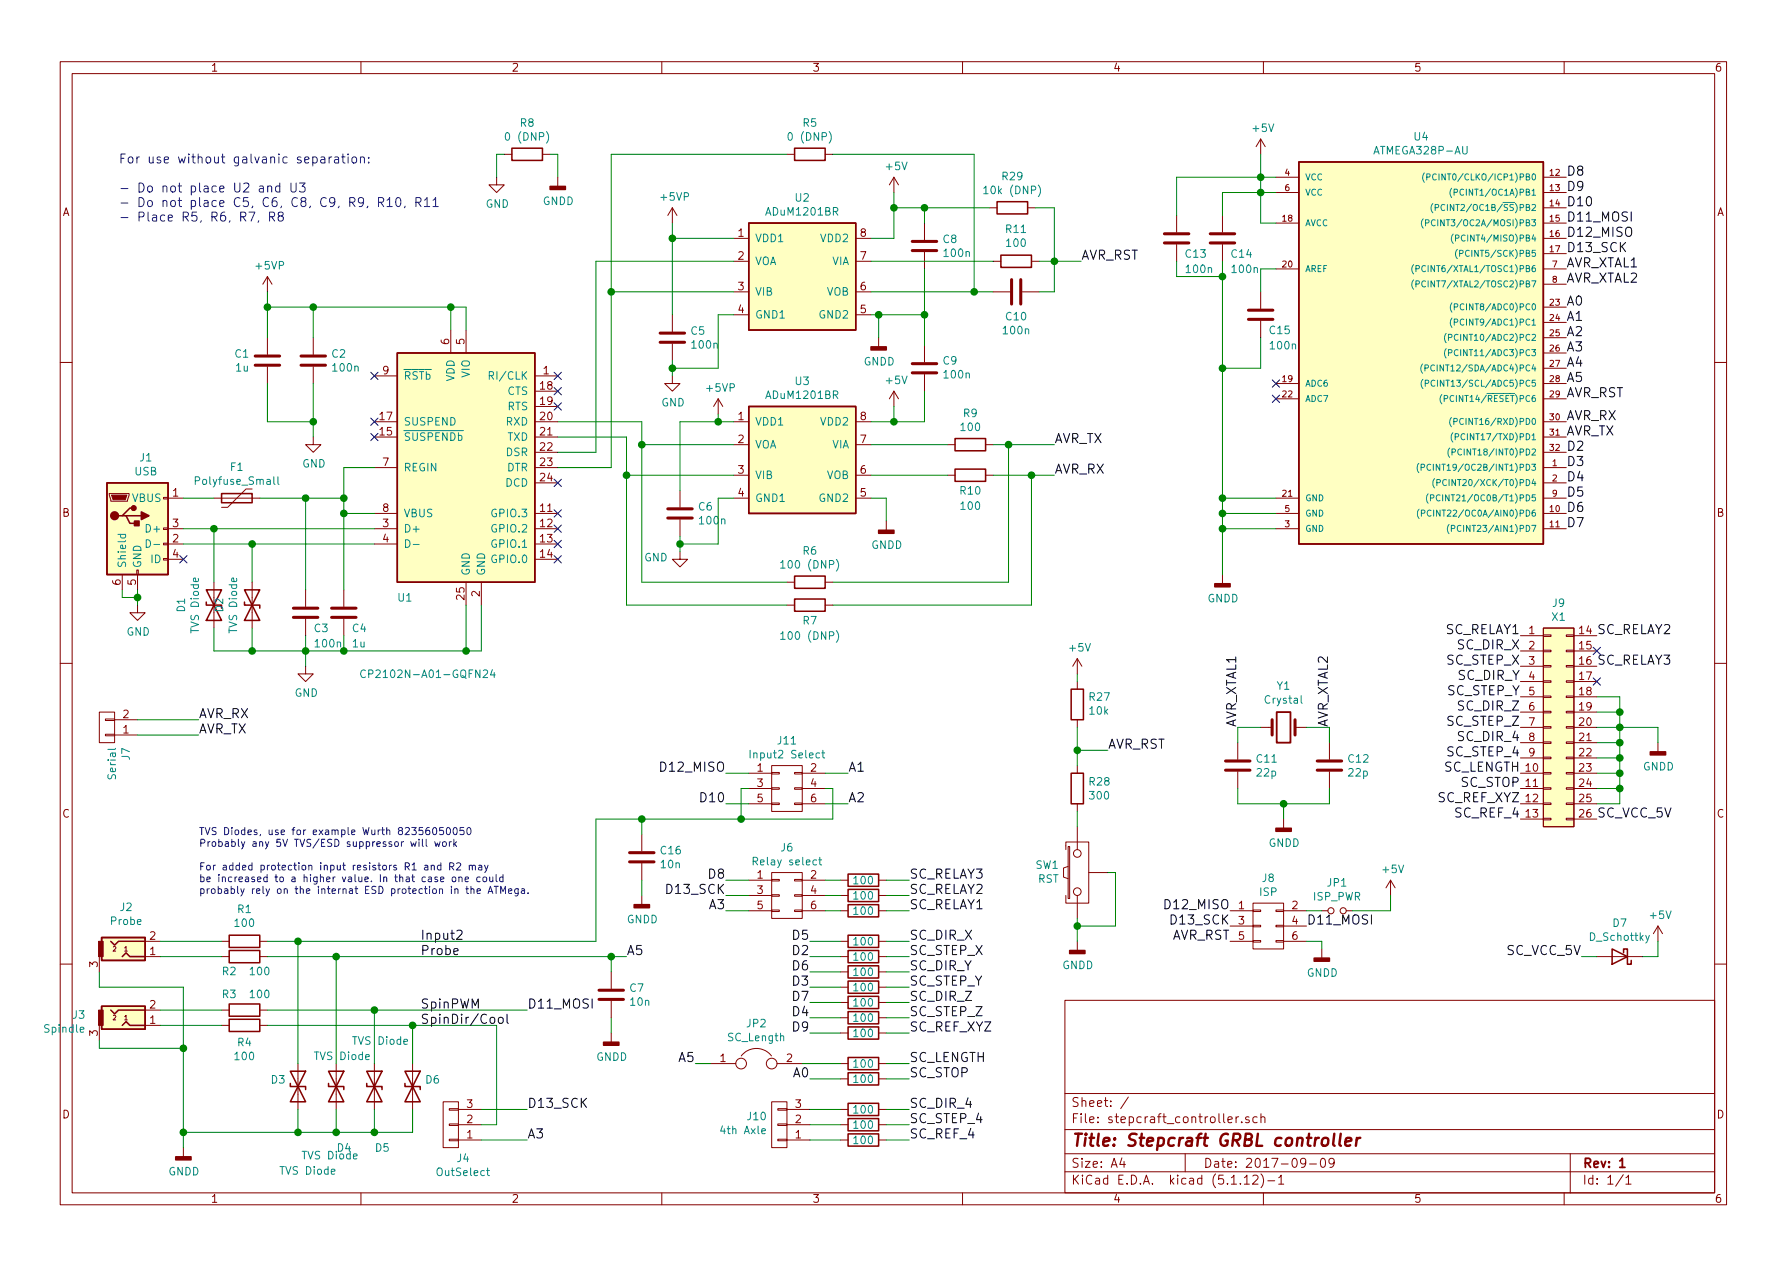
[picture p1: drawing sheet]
<svg xmlns="http://www.w3.org/2000/svg" width="297mm" height="210mm" viewBox="0 0 297 210" stroke-linecap="round" stroke-linejoin="round" font-family="sans-serif">
<defs><g id="words">
<text font-size="2.8" fill="#840000" x="178" y="190.5">Title: Stepcraft GRBL controller</text>
<g font-size="2.1" fill="#0000c2">
<text x="19.7" y="27.2">For use without galvanic separation:</text>
<text x="19.7" y="32">- Do not place U2 and U3</text>
<text x="19.7" y="34.4">- Do not place C5, C6, C8, C9, R9, R10, R11</text>
<text x="19.7" y="36.8">- Place R5, R6, R7, R8</text>
</g>
<g font-size="2.1">
<text x="260.3" y="29.2">D8</text>
<text x="260.3" y="34.3">D10</text>
<text x="260.3" y="31.7">D9</text>
<text x="260.3" y="41.9">D13_SCK</text>
<text x="260.3" y="36.8">D11_MOSI</text>
<text x="260.3" y="39.4">D12_MISO</text>
<text x="179.7" y="43.2">AVR_RST</text>
<text x="260.3" y="47">AVR_XTAL2</text>
<text x="260.3" y="44.4">AVR_XTAL1</text>
<text x="260.3" y="53.3">A1</text>
<text x="260.3" y="50.8">A0</text>
<text x="260.3" y="58.4">A3</text>
<text x="260.3" y="55.9">A2</text>
<text x="260.3" y="63.5">A5</text>
<text x="260.3" y="61">A4</text>
<text x="260.3" y="66">AVR_RST</text>
<text x="260.3" y="69.8">AVR_RX</text>
<text x="175.3" y="73.7">AVR_TX</text>
<text x="260.3" y="72.4">AVR_TX</text>
<text x="260.3" y="74.9">D2</text>
<text x="260.3" y="77.5">D3</text>
<text x="175.3" y="78.7">AVR_RX</text>
<text x="260.3" y="82.5">D5</text>
<text x="260.3" y="80">D4</text>
<text x="260.3" y="85.1">D6</text>
<text x="260.3" y="87.6">D7</text>
<text x="240.2" y="105.4">SC_RELAY1</text>
<text x="242.3" y="107.9">SC_DIR_X</text>
<text x="265.4" y="105.4">SC_RELAY2</text>
<text x="240.5" y="110.5">SC_STEP_X</text>
<text x="242.3" y="113">SC_DIR_Y</text>
<text x="265.4" y="110.5">SC_RELAY3</text>
<text x="33" y="119.4">AVR_RX</text>
<text x="240.5" y="115.6">SC_STEP_Y</text>
<text x="242.5" y="118.1">SC_DIR_Z</text>
<text x="33" y="121.9">AVR_TX</text>
<text x="184.1" y="124.5">AVR_RST</text>
<text x="205.5" y="120.9" transform="rotate(-90 205.5 120.9)">AVR_XTAL1</text>
<text x="220.7" y="120.9" transform="rotate(-90 220.7 120.9)">AVR_XTAL2</text>
<text x="240.6" y="120.6">SC_STEP_Z</text>
<text x="240.7" y="125.7">SC_STEP_4</text>
<text x="242.6" y="123.2">SC_DIR_4</text>
<text x="110.2" y="128.3">D12_MISO</text>
<text x="141" y="128.3">A1</text>
<text x="239.9" y="128.3">SC_LENGTH</text>
<text x="242.8" y="130.8">SC_STOP</text>
<text x="116.8" y="133.3">D10</text>
<text x="141" y="133.3">A2</text>
<text x="239" y="133.3">SC_REF_XYZ</text>
<text x="242" y="135.9">SC_REF_4</text>
<text x="265.4" y="135.9">SC_VCC_5V</text>
<text x="111.1" y="148.6">D13_SCK</text>
<text x="117.9" y="146">D8</text>
<text x="151.1" y="146">SC_RELAY3</text>
<text x="151.1" y="148.6">SC_RELAY2</text>
<text x="117.9" y="151.1">A3</text>
<text x="151.1" y="151.1">SC_RELAY1</text>
<text x="194" y="151.1">D12_MISO</text>
<text x="194.9" y="153.7">D13_SCK</text>
<text x="217.2" y="153.7">D11_MOSI</text>
<text x="69.8" y="156.2">Input2</text>
<text x="69.8" y="158.7">Probe</text>
<text x="104.1" y="158.7">A5</text>
<text x="131.9" y="158.7">D2</text>
<text x="131.9" y="161.3">D6</text>
<text x="131.9" y="156.2">D5</text>
<text x="151.1" y="161.3">SC_DIR_Y</text>
<text x="151.1" y="158.7">SC_STEP_X</text>
<text x="151.1" y="156.2">SC_DIR_X</text>
<text x="194.6" y="156.2">AVR_RST</text>
<text x="250.5" y="158.7">SC_VCC_5V</text>
<text x="69.8" y="167.6">SpinPWM</text>
<text x="87.6" y="167.6">D11_MOSI</text>
<text x="131.9" y="163.8">D3</text>
<text x="131.9" y="166.4">D7</text>
<text x="151.1" y="163.8">SC_STEP_Y</text>
<text x="151.1" y="166.4">SC_DIR_Z</text>
<text x="69.8" y="170.2">SpinDir/Cool</text>
<text x="131.9" y="168.9">D4</text>
<text x="131.9" y="171.4">D9</text>
<text x="151.1" y="171.4">SC_REF_XYZ</text>
<text x="151.1" y="168.9">SC_STEP_Z</text>
<text x="112.9" y="176.5">A5</text>
<text x="131.9" y="179.1">A0</text>
<text x="151.1" y="176.5">SC_LENGTH</text>
<text x="151.1" y="179.1">SC_STOP</text>
<text x="87.6" y="184.1">D13_SCK</text>
<text x="151.1" y="184.1">SC_DIR_4</text>
<text x="87.6" y="189.2">A3</text>
<text x="151.1" y="189.2">SC_REF_4</text>
<text x="151.1" y="186.7">SC_STEP_4</text>
</g>
<g font-size="2.1" fill="#840000">
<text x="178" y="184">Sheet: /</text>
<text x="178" y="186.7">File: stepcraft_controller.sch</text>
<text x="178" y="196.9">KiCad E.D.A. kicad (5.1.12)-1</text>
<text x="178" y="194.1">Size: A4</text>
<text x="200" y="194.1">Date: 2017-09-09</text>
<text x="263" y="194.1">Rev: 1</text>
<text x="263" y="196.9">Id: 1/1</text>
</g>
<g font-size="1.8" fill="#840000">
<text x="35" y="11.9">1</text>
<text x="85" y="11.9">2</text>
<text x="135" y="11.9">3</text>
<text x="185" y="11.9">4</text>
<text x="235" y="11.9">5</text>
<text x="285" y="11.9">6</text>
<text x="10.4" y="35.9">A</text>
<text x="285.4" y="35.9">A</text>
<text x="122.7" y="39.4">1</text>
<text x="143" y="39.4">8</text>
<text x="122.7" y="43.2">2</text>
<text x="143" y="43.2">7</text>
<text x="122.7" y="48.3">3</text>
<text x="122.7" y="52.1">4</text>
<text x="143" y="52.1">5</text>
<text x="143" y="48.3">6</text>
<text x="74.7" y="57.2" transform="rotate(-90 74.7 57.2)">6</text>
<text x="77.2" y="57.2" transform="rotate(-90 77.2 57.2)">5</text>
<text x="63.7" y="62.2">9</text>
<text x="89.8" y="64.8">18</text>
<text x="90.3" y="62.2">1</text>
<text x="63.2" y="69.8">17</text>
<text x="89.8" y="67.3">19</text>
<text x="89.8" y="69.8">20</text>
<text x="122.7" y="69.8">1</text>
<text x="143" y="69.8">8</text>
<text x="63.2" y="72.4">15</text>
<text x="63.7" y="77.5">7</text>
<text x="89.8" y="72.4">21</text>
<text x="89.8" y="74.9">22</text>
<text x="89.8" y="77.5">23</text>
<text x="122.7" y="73.7">2</text>
<text x="143" y="73.7">7</text>
<text x="28.7" y="82.5">1</text>
<text x="89.8" y="80">24</text>
<text x="122.7" y="78.7">3</text>
<text x="122.7" y="82.5">4</text>
<text x="143" y="82.5">5</text>
<text x="143" y="78.7">6</text>
<text x="10.4" y="85.9">B</text>
<text x="28.7" y="87.6">3</text>
<text x="63.7" y="87.6">3</text>
<text x="63.7" y="85.1">8</text>
<text x="89.8" y="85.1">11</text>
<text x="89.8" y="87.6">12</text>
<text x="285.4" y="85.9">B</text>
<text x="28.7" y="90.2">2</text>
<text x="28.7" y="92.7">4</text>
<text x="63.7" y="90.2">4</text>
<text x="89.8" y="90.2">13</text>
<text x="89.8" y="92.7">14</text>
<text x="20.1" y="97.3" transform="rotate(-90 20.1 97.3)">6</text>
<text x="22.6" y="97.3" transform="rotate(-90 22.6 97.3)">5</text>
<text x="77.2" y="99.6" transform="rotate(-90 77.2 99.6)">25</text>
<text x="79.8" y="99.2" transform="rotate(-90 79.8 99.2)">2</text>
<text x="254.2" y="105.4">1</text>
<text x="254.2" y="107.9">2</text>
<text x="262.6" y="105.4">14</text>
<text x="262.6" y="107.9">15</text>
<text x="254.2" y="110.5">3</text>
<text x="254.2" y="113">4</text>
<text x="262.6" y="110.5">16</text>
<text x="262.6" y="113">17</text>
<text x="20.5" y="119.4">2</text>
<text x="254.2" y="115.6">5</text>
<text x="254.2" y="118.1">6</text>
<text x="262.6" y="115.6">18</text>
<text x="262.6" y="118.1">19</text>
<text x="20.5" y="121.9">1</text>
<text x="254.2" y="120.6">7</text>
<text x="254.2" y="123.2">8</text>
<text x="254.2" y="125.7">9</text>
<text x="262.6" y="120.6">20</text>
<text x="262.6" y="123.2">21</text>
<text x="262.6" y="125.7">22</text>
<text x="125.9" y="128.3">1</text>
<text x="125.9" y="130.8">3</text>
<text x="134.8" y="128.3">2</text>
<text x="134.8" y="130.8">4</text>
<text x="253.7" y="128.3">10</text>
<text x="253.7" y="130.8">11</text>
<text x="262.6" y="128.3">23</text>
<text x="262.6" y="130.8">24</text>
<text x="10.4" y="135.9">C</text>
<text x="125.9" y="133.3">5</text>
<text x="134.8" y="133.3">6</text>
<text x="253.7" y="133.3">12</text>
<text x="253.7" y="135.9">13</text>
<text x="262.6" y="133.3">25</text>
<text x="262.6" y="135.9">26</text>
<text x="285.4" y="135.9">C</text>
<text x="125.9" y="146">1</text>
<text x="125.9" y="148.6">3</text>
<text x="134.8" y="146">2</text>
<text x="134.8" y="148.6">4</text>
<text x="125.9" y="151.1">5</text>
<text x="134.8" y="151.1">6</text>
<text x="205.9" y="151.1">1</text>
<text x="205.9" y="153.7">3</text>
<text x="214.8" y="151.1">2</text>
<text x="214.8" y="153.7">4</text>
<text x="16.3" y="160.8" transform="rotate(-90 16.3 160.8)">3</text>
<text x="24.9" y="158.7">1</text>
<text x="24.9" y="156.2">2</text>
<text x="205.9" y="156.2">5</text>
<text x="214.8" y="156.2">6</text>
<text x="24.9" y="167.6">2</text>
<text x="16.3" y="172.2" transform="rotate(-90 16.3 172.2)">3</text>
<text x="24.9" y="170.2">1</text>
<text x="119.7" y="176.5">1</text>
<text x="130.8" y="176.5">2</text>
<text x="10.4" y="185.9">D</text>
<text x="77.6" y="184.1">3</text>
<text x="132.2" y="184.1">3</text>
<text x="285.4" y="185.9">D</text>
<text x="77.6" y="189.2">1</text>
<text x="77.6" y="186.7">2</text>
<text x="132.2" y="189.2">1</text>
<text x="132.2" y="186.7">2</text>
<text x="35" y="199.9">1</text>
<text x="85" y="199.9">2</text>
<text x="135" y="199.9">3</text>
<text x="185" y="199.9">4</text>
<text x="235" y="199.9">5</text>
<text x="285" y="199.9">6</text>
</g>
<g font-size="1.8" fill="#008484">
<text x="84.5" y="23.4">0 (DNP)</text>
<text x="86.5" y="21.1">R8</text>
<text x="131.4" y="23.4">0 (DNP)</text>
<text x="133.5" y="21.1">R5</text>
<text x="208.3" y="21.9">+5V</text>
<text x="235.1" y="23.4">U4</text>
<text x="147.4" y="28.3">+5V</text>
<text x="166.6" y="30">R29</text>
<text x="228.8" y="25.7">ATMEGA328P-AU</text>
<text x="80.7" y="34.5">GND</text>
<text x="90.2" y="34.1">GNDD</text>
<text x="110" y="33.4">+5VP</text>
<text x="127.6" y="35.8">ADuM1201BR</text>
<text x="132.2" y="33.5">U2</text>
<text x="164.1" y="32.3">10k (DNP)</text>
<text x="125.5" y="40.3">VDD1</text>
<text x="136.5" y="40.3">VDD2</text>
<text x="156.8" y="40.4">C8</text>
<text x="167.3" y="38.7">R11</text>
<text x="167.4" y="41">100</text>
<text x="42.6" y="44.8">+5VP</text>
<text x="125.5" y="44.1">VOA</text>
<text x="138.3" y="44.1">VIA</text>
<text x="157" y="42.7">100n</text>
<text x="197.1" y="42.8">C13</text>
<text x="197.3" y="45.4">100n</text>
<text x="204.7" y="42.8">C14</text>
<text x="204.9" y="45.4">100n</text>
<text x="125.5" y="49.1">VIB</text>
<text x="125.5" y="53">GND1</text>
<text x="136.3" y="53">GND2</text>
<text x="137.4" y="49.1">VOB</text>
<text x="167.3" y="53.3">C10</text>
<text x="39.1" y="59.5">C1</text>
<text x="55.2" y="59.5">C2</text>
<text x="114.9" y="55.6">C5</text>
<text x="115.1" y="58">100n</text>
<text x="166.9" y="55.6">100n</text>
<text x="211.1" y="55.5">C15</text>
<text x="211.3" y="58.1">100n</text>
<text x="39.2" y="61.8">1u</text>
<text x="55.4" y="61.8">100n</text>
<text x="67.1" y="63.1">RSTb</text>
<text x="75.6" y="63.4" transform="rotate(-90 75.6 63.4)">VDD</text>
<text x="78.1" y="62.7" transform="rotate(-90 78.1 62.7)">VIO</text>
<text x="82" y="63.1">RI/CLK</text>
<text x="84.4" y="65.7">CTS</text>
<text x="117.6" y="65.1">+5VP</text>
<text x="132.2" y="64">U3</text>
<text x="143.6" y="60.8">GNDD</text>
<text x="147.4" y="63.8">+5V</text>
<text x="156.8" y="60.6">C9</text>
<text x="157" y="62.9">100n</text>
<text x="67.1" y="70.7">SUSPEND</text>
<text x="84.2" y="70.7">RXD</text>
<text x="84.4" y="68.2">RTS</text>
<text x="109.9" y="67.6">GND</text>
<text x="125.5" y="70.7">VDD1</text>
<text x="127.6" y="66.3">ADuM1201BR</text>
<text x="136.5" y="70.7">VDD2</text>
<text x="159.8" y="71.6">100</text>
<text x="160.2" y="69.3">R9</text>
<text x="23.3" y="76.7">J1</text>
<text x="50.2" y="77.7">GND</text>
<text x="67.1" y="73.3">SUSPENDb</text>
<text x="84.2" y="75.8">DSR</text>
<text x="84.4" y="73.3">TXD</text>
<text x="125.5" y="74.5">VOA</text>
<text x="138.3" y="74.5">VIA</text>
<text x="22" y="83.4">VBUS</text>
<text x="22.4" y="79">USB</text>
<text x="32.8" y="80.6">Polyfuse_Small</text>
<text x="38.4" y="78.3">F1</text>
<text x="67.1" y="78.4">REGIN</text>
<text x="84" y="80.9">DCD</text>
<text x="84.3" y="78.4">DTR</text>
<text x="125.5" y="79.6">VIB</text>
<text x="125.5" y="83.4">GND1</text>
<text x="136.3" y="83.4">GND2</text>
<text x="137.4" y="79.6">VOB</text>
<text x="159.7" y="82.2">R10</text>
<text x="24.6" y="88.5">D+</text>
<text x="67.1" y="88.5">D+</text>
<text x="67.1" y="86">VBUS</text>
<text x="82" y="86">GPIO.3</text>
<text x="82" y="88.5">GPIO.2</text>
<text x="116.2" y="84.9">C6</text>
<text x="116.4" y="87.2">100n</text>
<text x="159.8" y="84.8">100</text>
<text x="21" y="94.5" transform="rotate(-90 21 94.5)">Shield</text>
<text x="23.5" y="94.5" transform="rotate(-90 23.5 94.5)">GND</text>
<text x="25.1" y="93.6">ID</text>
<text x="78.1" y="95.8" transform="rotate(-90 78.1 95.8)">GND</text>
<text x="80.6" y="95.8" transform="rotate(-90 80.6 95.8)">GND</text>
<text x="82" y="91.1">GPIO.1</text>
<text x="82" y="93.6">GPIO.0</text>
<text x="107.1" y="93.3">GND</text>
<text x="130.5" y="94.5">100 (DNP)</text>
<text x="133.5" y="92.2">R6</text>
<text x="144.8" y="91.2">GNDD</text>
<text x="30.8" y="101.7" transform="rotate(-90 30.8 101.7)">D1</text>
<text x="37.1" y="101.7" transform="rotate(-90 37.1 101.7)">D2</text>
<text x="66.2" y="100">U1</text>
<text x="200.7" y="100.1">GNDD</text>
<text x="258.1" y="100.9">J9</text>
<text x="21" y="105.7">GND</text>
<text x="33.1" y="105" transform="rotate(-90 33.1 105)">TVS Diode</text>
<text x="39.4" y="105" transform="rotate(-90 39.4 105)">TVS Diode</text>
<text x="52.3" y="105.1">C3</text>
<text x="52.5" y="107.6">100n</text>
<text x="58.6" y="105.1">C4</text>
<text x="58.6" y="107.6">1u</text>
<text x="130.5" y="106.3">100 (DNP)</text>
<text x="133.5" y="103.8">R7</text>
<text x="258" y="103.2">X1</text>
<text x="61.5" y="112.7">CP2102N-A01-GQFN24</text>
<text x="177.9" y="108.3">+5V</text>
<text x="49" y="115.8">GND</text>
<text x="181.1" y="116.5">R27</text>
<text x="181.2" y="118.8">10k</text>
<text x="210.4" y="117">Crystal</text>
<text x="212.3" y="114.6">Y1</text>
<text x="129.3" y="123.7">J11</text>
<text x="19.3" y="129.4" transform="rotate(-90 19.3 129.4)">Serial</text>
<text x="21.6" y="126.3" transform="rotate(-90 21.6 126.3)">J7</text>
<text x="125.3" y="126.1">Input2 Select</text>
<text x="181.1" y="130.6">R28</text>
<text x="208.9" y="126.8">C11</text>
<text x="209" y="129.1">22p</text>
<text x="224.2" y="126.8">C12</text>
<text x="224.2" y="129.1">22p</text>
<text x="273.1" y="128.1">GNDD</text>
<text x="181.3" y="132.9">300</text>
<text x="109.9" y="142">C16</text>
<text x="125.7" y="143.8">Relay select</text>
<text x="129.8" y="141.5">J6</text>
<text x="210.9" y="140.8">GNDD</text>
<text x="109.9" y="144.3">10n</text>
<text x="142" y="149.5">100</text>
<text x="142" y="147">100</text>
<text x="172.2" y="144.4">SW1</text>
<text x="172.5" y="146.7">RST</text>
<text x="209.4" y="148.9">ISP</text>
<text x="209.9" y="146.6">J8</text>
<text x="218.3" y="149.7">ISP_PWR</text>
<text x="220.7" y="147.4">JP1</text>
<text x="229.9" y="145.1">+5V</text>
<text x="18.5" y="153.7">Probe</text>
<text x="20" y="151.4">J2</text>
<text x="39.1" y="154.1">100</text>
<text x="39.5" y="151.8">R1</text>
<text x="104.2" y="153.5">GNDD</text>
<text x="142" y="152.1">100</text>
<text x="268.1" y="154.1">D7</text>
<text x="274.4" y="152.7">+5V</text>
<text x="142" y="159.7">100</text>
<text x="142" y="157.1">100</text>
<text x="176.6" y="161.1">GNDD</text>
<text x="264.4" y="156.4">D_Schottky</text>
<text x="37" y="162.1">R2</text>
<text x="37" y="165.9">R3</text>
<text x="41.7" y="162.1">100</text>
<text x="41.7" y="165.9">100</text>
<text x="104.7" y="164.9">C7</text>
<text x="104.9" y="167.2">10n</text>
<text x="142" y="167.3">100</text>
<text x="142" y="164.8">100</text>
<text x="142" y="162.2">100</text>
<text x="217.2" y="162.4">GNDD</text>
<text x="7.5" y="171.6">Spindle</text>
<text x="12.1" y="169.3">J3</text>
<text x="39.5" y="173.9">R4</text>
<text x="58.8" y="173.7">TVS Diode</text>
<text x="121.1" y="173.1">SC_Length</text>
<text x="124.2" y="170.8">JP2</text>
<text x="142" y="172.4">100</text>
<text x="142" y="169.8">100</text>
<text x="39.1" y="176.2">100</text>
<text x="52.5" y="176.2">TVS Diode</text>
<text x="99.1" y="176.3">GNDD</text>
<text x="142" y="177.5">100</text>
<text x="45.1" y="180.1">D3</text>
<text x="70.8" y="180.1">D6</text>
<text x="142" y="180">100</text>
<text x="142" y="185.1">100</text>
<text x="56.1" y="191.4">D4</text>
<text x="62.4" y="191.4">D5</text>
<text x="120.1" y="188.5">4th Axle</text>
<text x="124.3" y="186.2">J10</text>
<text x="142" y="190.2">100</text>
<text x="142" y="187.6">100</text>
<text x="28" y="195.4">GNDD</text>
<text x="46.8" y="195.2">TVS Diode</text>
<text x="50.4" y="192.7">TVS Diode</text>
<text x="72.8" y="195.5">OutSelect</text>
<text x="76" y="193.2">J4</text>
</g>
<g font-size="1.7" fill="#0000c2">
<text x="33" y="138.8">TVS Diodes, use for example Wurth 82356050050</text>
<text x="33" y="140.8">Probably any 5V TVS/ESD suppressor will work</text>
<text x="33" y="144.7">For added protection input resistors R1 and R2 may</text>
<text x="33" y="146.6">be increased to a higher value. In that case one could</text>
<text x="33" y="148.6">probably rely on the internat ESD protection in the ATMega.</text>
</g>
<g font-size="1.4" fill="#840000">
<text x="213.6" y="29.2">4</text>
<text x="257.7" y="29.2">12</text>
<text x="213.6" y="31.7">6</text>
<text x="257.7" y="31.7">13</text>
<text x="257.7" y="34.3">14</text>
<text x="213.2" y="36.8">18</text>
<text x="257.7" y="36.8">15</text>
<text x="257.7" y="39.4">16</text>
<text x="257.7" y="41.9">17</text>
<text x="213.2" y="44.4">20</text>
<text x="258.1" y="44.4">7</text>
<text x="258.1" y="47">8</text>
<text x="257.7" y="50.8">23</text>
<text x="257.7" y="53.3">24</text>
<text x="257.7" y="55.9">25</text>
<text x="257.7" y="58.4">26</text>
<text x="213.2" y="63.5">19</text>
<text x="257.7" y="61">27</text>
<text x="257.7" y="63.5">28</text>
<text x="213.2" y="66">22</text>
<text x="257.7" y="66">29</text>
<text x="257.7" y="69.8">30</text>
<text x="257.7" y="72.4">31</text>
<text x="257.7" y="74.9">32</text>
<text x="258.1" y="77.5">1</text>
<text x="213.2" y="82.5">21</text>
<text x="258.1" y="80">2</text>
<text x="258.1" y="82.5">9</text>
<text x="213.6" y="87.6">3</text>
<text x="213.6" y="85.1">5</text>
<text x="257.7" y="85.1">10</text>
<text x="257.7" y="87.6">11</text>
</g>
<g font-size="1.4" fill="#008484">
<text x="216.9" y="30">VCC</text>
<text x="238.9" y="30">(PCINT0/CLKO/ICP1)PB0</text>
<text x="216.9" y="32.5">VCC</text>
<text x="240.2" y="35">(PCINT2/OC1B/SS)PB2</text>
<text x="242.5" y="32.5">(PCINT1/OC1A)PB1</text>
<text x="216.9" y="37.6">AVCC</text>
<text x="238.5" y="37.6">(PCINT3/OC2A/MOSI)PB3</text>
<text x="242.8" y="40.1">(PCINT4/MISO)PB4</text>
<text x="216.9" y="45.2">AREF</text>
<text x="236.8" y="45.2">(PCINT6/XTAL1/TOSC1)PB6</text>
<text x="236.8" y="47.7">(PCINT7/XTAL2/TOSC2)PB7</text>
<text x="243.4" y="42.7">(PCINT5/SCK)PB5</text>
<text x="242.5" y="51.6">(PCINT8/ADC0)PC0</text>
<text x="241.8" y="56.6">(PCINT10/ADC2)PC2</text>
<text x="241.8" y="59.2">(PCINT11/ADC3)PC3</text>
<text x="242.5" y="54.1">(PCINT9/ADC1)PC1</text>
<text x="216.9" y="64.3">ADC6</text>
<text x="238.4" y="61.7">(PCINT12/SDA/ADC4)PC4</text>
<text x="238.5" y="64.3">(PCINT13/SCL/ADC5)PC5</text>
<text x="216.9" y="66.8">ADC7</text>
<text x="240.9" y="66.8">(PCINT14/RESET)PC6</text>
<text x="242.6" y="70.6">(PCINT16/RXD)PD0</text>
<text x="242.5" y="75.7">(PCINT18/INT0)PD2</text>
<text x="242.8" y="73.1">(PCINT17/TXD)PD1</text>
<text x="216.9" y="83.3">GND</text>
<text x="238.2" y="78.2">(PCINT19/OC2B/INT1)PD3</text>
<text x="239.6" y="83.3">(PCINT21/OC0B/T1)PD5</text>
<text x="240.6" y="80.8">(PCINT20/XCK/T0)PD4</text>
<text x="216.9" y="88.4">GND</text>
<text x="216.9" y="85.8">GND</text>
<text x="238.1" y="85.8">(PCINT22/OC0A/AIN0)PD6</text>
<text x="242.4" y="88.4">(PCINT23/AIN1)PD7</text>
</g>
<g font-size="1.1" fill="#840000">
<text x="18.8" y="158.1">2</text>
<text x="20.7" y="158.1">1</text>
<text x="18.8" y="169.6">2</text>
<text x="20.7" y="169.6">1</text>
</g>
</g></defs>
<g fill="none" stroke="#840000" stroke-width=".17">
<path d="M10 10.3h277v189.9h-277zM12 12.2h273v186.1h-273zM60 10.3v1.9M110 10.3v1.9M160 10.3v1.9M210 10.3v1.9M260 10.3v1.9M82.5 29.5v1.2h1.3l-1.3 1.3-1.2-1.3h1.2M83.8 25.6h1.3M90.2 25.6h1.2M92.7 29.5v1.5M111.8 34.5v2.6"/>
<path d="M111.8 34.5l-.8 1.3M111.8 34.5l.7 1.3M121.9 39.6h2.6M130.8 25.6h1.3M137.2 25.6h1.2M142.2 39.6h2.6M148.6 29.5l-.8 1.2M148.6 29.5v2.5M148.6 29.5l.8 1.2M153.7 37.1v2.8M164.5 34.5h1.2M170.8 34.5h1.3"/>
<path d="M195.6 35.8v2.8M203.2 35.8v2.8M209.5 23.1v2.5M209.5 23.1l-.7 1.3M209.5 23.1l.8 1.3M212.1 29.5h3.8M212.1 32h3.8M212.1 37.1h3.8M256.5 39.6h3.8M256.5 29.5h3.8M256.5 32h3.8M256.5 34.5h3.8"/>
<path d="M256.5 37.1h3.8M44.4 46v2.5M44.4 56.1v2.8M44.4 46l-.7 1.2M44.4 46l.8 1.2M52.1 56.1v2.8M74.9 54.9v3.8M77.5 54.9v3.8M111.8 52.3v2.8M111.8 57.1v2.8M121.9 43.4h2.6M121.9 48.5h2.6"/>
<path d="M121.9 52.3h2.6M142.2 43.4h2.6M142.2 48.5h2.6M142.2 52.3h2.6M146 56.1v1.6M153.7 41.9v2.8M153.7 57.4v2.8M165.1 43.4h1.3M165.1 48.5h2.8M169.9 48.5h2.8M171.4 43.4h1.3M195.6 40.6v2.8"/>
<path d="M203.2 40.6v2.8M209.5 48.5v2.8M209.5 53.3v2.8M212.1 44.7h3.8M256.5 42.2h3.8M256.5 44.7h3.8M256.5 51h3.8M256.5 53.6h3.8M256.5 56.1h3.8M256.5 58.7h3.8M256.5 47.2h3.8M10 60.2h2"/>
<path d="M44.4 61v2.7M52.1 72.6v1.3h1.2l-1.2 1.3-1.3-1.3h1.3M52.1 61v2.7M62.2 62.5h3.8M62.2 72.6h3.8M62.2 70.1h3.8M62.2 77.7h3.8M88.9 62.5h3.8M88.9 72.6h3.8M88.9 70.1h3.8M88.9 65h3.8M88.9 67.6h3.8"/>
<path d="M88.9 75.2h3.8M88.9 77.7h3.8M111.8 62.5v1.2h1.2l-1.2 1.3-1.3-1.3h1.3M119.4 66.3l-.8 1.3M119.4 66.3v2.5M119.4 66.3l.7 1.3M121.9 70.1h2.6M121.9 73.9h2.6M121.9 79h2.6M142.2 70.1h2.6M142.2 73.9h2.6M142.2 79h2.6"/>
<path d="M148.6 65v2.6M148.6 65l-.8 1.3M148.6 65l.8 1.3M153.7 62.2v2.8M157.5 73.9h1.2M157.5 79h1.2M163.8 73.9h1.3M163.8 79h1.3M212.1 63.7h3.8M212.1 66.3h3.8M256.5 72.6h3.8M256.5 70.1h3.8"/>
<path d="M256.5 75.2h3.8M256.5 77.7h3.8M256.5 63.7h3.8M256.5 66.3h3.8M256.5 61.2h3.8M285 60.2h2M18.2 82h3.3v.3l-.3 1h-2.8zM20.3 95.5v2.5M22.7 94.7h.3v.8h-.3zM22.9 95.5v2.5M27.2 92.8h.7v.3h-.7zM27.2 90.3h.7v.2h-.7z"/>
<path d="M27.2 87.8h.7v.2h-.7zM27.2 82.7h.7v.2h-.7zM27.9 87.9h2.6M27.9 90.4h2.6M27.9 93h2.6M27.9 82.8h2.6M35.6 96.8v2.5M35.6 82.8h7.6M41.9 81.3h-1l-3.1 3h-1M41.9 96.8v7.6M50.8 98v2.8M57.1 98v2.8"/>
<path d="M62.2 85.3h3.8M62.2 87.9h3.8M62.2 90.4h3.8M77.5 96.8v3.8M80 96.8v3.8M88.9 85.3h3.8M88.9 87.9h3.8M88.9 90.4h3.8M88.9 93h3.8M88.9 80.3h3.8M113 91.7v1.3h1.3l-1.3 1.2-1.2-1.2h1.2M113 81.5v2.8"/>
<path d="M113 86.4v2.7M121.9 82.8h2.6M130.8 96.8h1.3M137.2 96.8h1.2M142.2 82.8h2.6M147.3 86.6v1.5M203.2 95.5v1.5M212.1 85.3h3.8M212.1 87.9h3.8M212.1 82.8h3.8M256.5 85.3h3.8M256.5 87.9h3.8"/>
<path d="M256.5 80.3h3.8M256.5 82.8h3.8M10 110.3h2M16.5 118.4h2.5v5h-2.5zM17.5 119.5h1.5v.3h-1.5zM19 119.6h3.9M22.9 100.6v1.2h1.2l-1.2 1.3-1.3-1.3h1.3M35.6 101.8v2.6M50.8 110.7v1.3h1.3l-1.3 1.3-1.3-1.3h1.3M50.8 102.9v2.8M57.1 102.9v2.8M130.8 100.6h1.3"/>
<path d="M137.2 100.6h1.2M179.1 109.5v2.5M179.1 113.3v1.2M179.1 119.6v1.3M179.1 109.5l-.8 1.2M179.1 109.5l.7 1.2M252.7 105.7h3.8M252.7 108.2h3.8M252.7 110.7h3.8M252.7 113.3h3.8M252.7 115.8h3.8M252.7 118.4h3.8"/>
<path d="M256.5 104.4h5.1v33h-5.1zM256.5 118.2h1.3v.3h-1.3zM256.5 115.7h1.3v.2h-1.3zM256.5 113.2h1.3v.2h-1.3zM256.5 110.6h1.3v.3h-1.3zM256.5 108.1h1.3v.2h-1.3zM256.5 105.5h1.3v.3h-1.3zM260.3 118.2h1.3v.3h-1.3zM260.3 115.7h1.3v.2h-1.3zM260.3 113.2h1.3v.2h-1.3zM260.3 110.6h1.3v.3h-1.3zM260.3 108.1h1.3v.2h-1.3z"/>
<path d="M260.3 105.5h1.3v.3h-1.3zM261.6 105.7h3.8M261.6 108.2h3.8M261.6 110.7h3.8M261.6 113.3h3.8M261.6 115.8h3.8M261.6 118.4h3.8M285 110.3h2M17.5 122h1.5v.3h-1.5zM19 122.2h3.9M106.7 138.7v2.8M124.5 128.5h3.8"/>
<path d="M124.5 131.1h3.8M124.5 133.6h3.8M128.3 133.5h1.2v.2h-1.2zM128.3 130.9h1.2v.3h-1.2zM128.3 128.4h1.2v.2h-1.2zM128.3 127.2h5v7.7h-5zM132.1 133.5h1.2v.2h-1.2zM132.1 130.9h1.2v.3h-1.2zM132.1 128.4h1.2v.2h-1.2zM133.3 128.5h3.9M133.3 131.1h3.9M133.3 133.6h3.9"/>
<path d="M179.1 127.2v1.3M179.1 133.6v1.3M179.1 137.4v3.8M205.7 123.4v2.8M205.7 128.3v2.8M209.5 120.9h2M213.4 136.1v1.6M215.3 120.9h1.9M221 123.4v2.8M221 128.3v2.8M252.7 128.5h3.8M252.7 131.1h3.8"/>
<path d="M252.7 133.6h3.8M252.7 136.1h3.8M252.7 120.9h3.8M252.7 123.4h3.8M252.7 126h3.8M256.5 136h1.3v.3h-1.3zM256.5 133.5h1.3v.2h-1.3zM256.5 130.9h1.3v.3h-1.3zM256.5 128.4h1.3v.2h-1.3zM256.5 125.9h1.3v.2h-1.3zM256.5 123.3h1.3v.3h-1.3zM256.5 120.8h1.3v.2h-1.3z"/>
<path d="M260.3 136h1.3v.3h-1.3zM260.3 133.5h1.3v.2h-1.3zM260.3 130.9h1.3v.3h-1.3zM260.3 128.4h1.3v.2h-1.3zM260.3 125.9h1.3v.2h-1.3zM260.3 123.3h1.3v.3h-1.3zM260.3 120.8h1.3v.2h-1.3zM261.6 128.5h3.8M261.6 131.1h3.8M261.6 133.6h3.8M261.6 136.1h3.8M261.6 120.9h3.8"/>
<path d="M261.6 123.4h3.8M261.6 126h3.8M275.6 123.4v1.6M16.5 159v2.5M24.1 156.5h2.6M24.1 159h2.6M36.8 156.5h1.3M36.8 159h1.3M43.2 156.5h1.2M43.2 159h1.2M106.7 143.5v2.8M106.7 148.8v1.6"/>
<path d="M124.5 146.3h3.8M124.5 148.8h3.8M124.5 151.4h3.8M128.3 151.3h1.2v.2h-1.2zM128.3 148.7h1.2v.3h-1.2zM128.3 146.2h1.2v.2h-1.2zM128.3 145h5v7.6h-5zM132.1 151.3h1.2v.2h-1.2zM132.1 148.7h1.2v.3h-1.2zM132.1 146.2h1.2v.2h-1.2zM133.3 146.3h3.9M133.3 148.8h3.9"/>
<path d="M133.3 151.4h3.9M139.7 156.5h1.3M139.7 159h1.3M139.7 146.3h1.3M139.7 148.8h1.3M139.7 151.4h1.3M146 156.5h1.3M146 159h1.3M146 146.3h1.3M146 148.8h1.3M146 151.4h1.3M177.2 141.2v-1.3h3.8v10.2h-3.8v-1.3"/>
<path d="M177.5 140.7h.3v8.6h-.3zM177.5 144l-.7 .3v1.5l.7 .2M179.1 148.8v3.8M179.1 156.5v1.5M181 145h3.1M204.5 156.5h3.8M204.5 151.4h3.8M204.5 153.9h3.8M208.3 156.3h1.2v.3h-1.2zM208.3 153.8h1.2v.2h-1.2zM208.3 151.3h1.2v.2h-1.2zM208.3 150.1h5.1v7.6h-5.1z"/>
<path d="M212.1 156.3h1.3v.3h-1.3zM212.1 153.8h1.3v.2h-1.3zM212.1 151.3h1.3v.2h-1.3zM213.4 156.5h3.8M213.4 151.4h3.8M213.4 153.9h3.8M219.7 157.7v1.6M231.1 146.3l-.7 1.3M231.1 146.3v2.5M231.1 146.3l.8 1.3M265.4 159h7.6M275.6 153.9v2.6"/>
<path d="M275.6 153.9l-.8 1.3M275.6 153.9l.8 1.3M10 160.2h2M16.5 170.4v2.6M24.1 167.9h2.6M24.1 170.4h2.6M36.8 167.9h1.3M36.8 170.4h1.3M43.2 167.9h1.2M43.2 170.4h1.2M49.5 176.8v7.6M55.9 176.8v7.6"/>
<path d="M62.2 176.8v7.6M68.6 176.8v7.6M101.6 161.5v2.8M101.6 166.4v2.8M101.6 171.7v1.5M118.1 176.8h4.2M123.2 175.5a3.2 3.2 0 0 1 5 0M129.2 176.8h4.1M139.7 176.8h1.3M139.7 171.7h1.3M139.7 179.3h1.3M139.7 169.2h1.3"/>
<path d="M139.7 166.6h1.3M139.7 164.1h1.3M139.7 161.5h1.3M146 176.8h1.3M146 171.7h1.3M146 179.3h1.3M146 169.2h1.3M146 166.6h1.3M146 164.1h1.3M146 161.5h1.3M177 166.3h108v32h-108zM285 160.2h2"/>
<path d="M30.5 190.7v1.6M60 198.3v1.9M73.7 183.1h2.5v7.6h-2.5zM74.7 184.3h1.5v.2h-1.5zM74.7 186.8h1.5v.3h-1.5zM74.7 189.4h1.5v.2h-1.5zM76.2 189.5h3.8M76.2 186.9h3.8M76.2 184.4h3.8M110 198.3v1.9M128.3 183.1h2.5v7.6h-2.5zM129.3 184.3h1.5v.2h-1.5z"/>
<path d="M129.3 186.8h1.5v.3h-1.5zM129.3 189.4h1.5v.2h-1.5zM130.8 189.5h3.8M130.8 186.9h3.8M130.8 184.4h3.8M139.7 189.5h1.3M139.7 186.9h1.3M139.7 184.4h1.3M146 189.5h1.3M146 186.9h1.3M146 184.4h1.3M160 198.3v1.9"/>
<path d="M177 194.8h108M177 191.8h108M177 187.8h108M177 181.8h108M186.5 192.5l-.4 1h1M186.8 193v1M187.6 182.3l-1.3 2M197 191.8v3M204.1 186.1l.7-.1-.1-.3-.4-.1-.2 .2 .1 .7h.5M205.5 185.6v1M205.9 185.6l-.3 .1-.1 .2M206.4 186.5v.1"/>
<path d="M206.8 195.8l.5-.5v1.5M206.8 196.8h.9M207.6 185.7a.37 .37 0 0 0-.6 .1l.1 .2 .5 .2 .1 .1-.2 .3-.5-.1M208.3 195.5l.2-.2 .5 .1a.37 .37 0 0 1 0 .6l-.8 .8h.9M209 185.7l-.5-.1-.2 .3v.6l.2 .1 .5-.1M209.6 195.1a1.71 1.71 0 0 1 0 2.3M209.6 185.7h.1a.37 .37 0 0 1 .6 .1v.8M209.6 185.1v1.5M210 198.3v1.9M210.7 196.3h1.2M212.5 195.8l.5-.5v1.5M212.5 196.8h.9"/>
<path d="M217 193.2l-.1 .2a.48 .48 0 0 1-.6-.1l-.1-.5a.48 .48 0 0 1 .7-.2l.1 .1a1.19 1.19 0 0 1-.2 1.2l-.5 .1M217.7 193.5h1.1M219.6 192.7l.4-.2a.94 .94 0 0 1 0 1.5l-.4-.1-.1-.4zM221.8 193.2l-.3 .3h-.3l-.2-.2-.1-.5 .3-.3a.47 .47 0 0 1 .6 .3 1.01 1.01 0 0 1-.5 1.2h-.2M260 198.3v1.9M261 191.8v6.5M269.8 195.2l-1.2 2M270.3 195.8l.4-.5v1.5M270.3 196.8h.8"/>
<circle cx="179.1" cy="141.9" r=".63"/>
<circle cx="179.1" cy="148.2" r=".63"/>
<circle cx="221.2" cy="151.4" r=".51"/>
<circle cx="223.3" cy="151.4" r=".51"/>
<circle cx="123.2" cy="176.8" r=".89"/>
<circle cx="128.3" cy="176.8" r=".89"/>
</g>
<path d="M212.2 118.4h2.3v5h-2.3zM269.2 193l.5-.5v1.5M269.2 194h.9" fill="none" stroke="#840000" stroke-width=".3"/>
<path d="M221.8 188.4l-.2 1.8 .2 .2M222.9 188.4l-.3 1.8 .3 .2M223.6 189.8l1-.2v-.4h-.8l-.2 1 .3 .2 .5-.1M225.6 189.1l-.2 1.3M226.1 189.1a.54 .54 0 0 0-.6 .4" fill="none" stroke="#840000" stroke-width=".41"/>
<g fill="none" stroke="#840000" stroke-width=".25">
<path d="M85.1 24.6h5.1v2.1h-5.1zM124.5 37.1h17.7v17.8h-17.7zM132.1 24.6h5.1v2.1h-5.1zM165.7 33.5h5.1v2.1h-5.1zM215.9 26.9h40.6v63.5h-40.6zM66 58.7h22.9v38.1h-22.9zM166.4 42.4h5v2h-5zM124.5 67.6h17.7v17.7h-17.7zM158.7 78h5.1v2h-5.1zM158.7 72.9h5.1v2h-5.1zM17.8 80.3h10.1v15.2h-10.1zM20.3 85.7h.7l.6 1.3h1.3"/>
<path d="M21 85.7h2.5M22.2 84.4h-.6l-1.3 1.3h-.6M34.3 98h2.5l-2.5 5.1h2.5zM36.8 82h5.1v1.6h-5.1zM40.6 98h2.6l-2.6 5.1h2.6zM132.1 99.6h5.1v2h-5.1zM132.1 95.8h5.1v2h-5.1zM34.3 100.1v.5h2.5v.5M40.6 100.1v.5h2.6v.5M178.1 114.5h2v5.1h-2zM178.1 128.5h2v5.1h-2zM16.9 155.8h7.2v3.8h-7.2z"/>
<path d="M18.4 156.5l.6 .6 .7-.6h4.4M20.3 159l.7-.6 .6 .6h2.5M38.1 155.4h5.1v2.1h-5.1zM38.1 158h5.1v2h-5.1zM141 147.8h5v2.1h-5zM141 145.3h5v2h-5zM141 158h5v2h-5zM141 155.4h5v2.1h-5zM141 150.4h5v2h-5zM268 157.7l2.5 1.3-2.5 1.3zM269.9 158.4v-.7h.6v2.6h.6v-.7M16.9 167.3h7.2v3.8h-7.2z"/>
<path d="M18.4 167.9l.6 .6 .7-.6h4.4M20.3 170.4l.7-.6 .6 .6h2.5M38.1 166.9h5.1v2h-5.1zM38.1 169.4h5.1v2h-5.1zM48.3 178l2.5 5.1h-2.5l2.5-5.1zM54.6 178l2.5 5.1h-2.5l2.5-5.1zM61 178l2.5 5.1h-2.5l2.5-5.1zM67.3 178l2.5 5.1h-2.5l2.5-5.1zM141 170.7h5v2h-5zM141 178.3h5v2h-5zM141 175.8h5v2h-5zM141 168.1h5v2.1h-5z"/>
<path d="M141 165.6h5v2h-5zM141 163.1h5v2h-5zM141 160.5h5v2.1h-5zM48.3 180.1v.5h2.5v.5M54.6 180.1v.5h2.5v.5M61 180.1v.5h2.5v.5M67.3 180.1v.5h2.5v.5M141 188.5h5v2h-5zM141 185.9h5v2.1h-5zM141 183.4h5v2h-5z"/>
</g>
<g fill="#840000" stroke="#840000" stroke-width=".25">
<path d="M91.4 31h2.6v.5h-2.6z"/>
<path d="M177.8 158h2.5v.5h-2.5z"/>
<path d="M212.1 137.7h2.5v.5h-2.5z"/>
<path d="M218.4 159.3h2.6v.5h-2.6z"/>
<path d="M29.2 192.3h2.5v.5h-2.5z"/>
<path d="M146 88.1h2.6v.5h-2.6z"/>
<path d="M144.8 57.7h2.5v.5h-2.5z"/>
<path d="M274.3 125h2.6v.5h-2.6z"/>
<path d="M201.9 97h2.6v.5h-2.6z"/>
<path d="M100.3 173.2h2.6v.5h-2.6z"/>
<path d="M105.4 150.4h2.5v.5h-2.5z"/>
<path d="M22.4 86.6h.7v.8h-.7z"/>
<path d="M23.5 85.1l1.3 .6-1.3 .7z"/>
<circle cx="19" cy="85.7" r=".63"/>
<circle cx="22.2" cy="84.4" r=".38"/>
</g>
<g fill="none" stroke="#840000" stroke-width=".51">
<path d="M193.5 38.9h4.1M201.2 38.9h4M42.4 59.2h4.1M50 59.2h4.1M109.7 56.9h4.1M109.7 55.4h4.1M151.6 41.7h4.1M151.6 40.1h4.1M168.1 46.5v4M169.7 46.5v4M193.5 40.4h4.1M201.2 40.4h4"/>
<path d="M207.5 53.1h4.1M207.5 51.6h4.1M42.4 60.7h4.1M50 60.7h4.1M151.6 60.4h4.1M151.6 62h4.1M111 86.1h4.1M111 84.6h4.1M48.8 102.6h4M48.8 101.1h4M55.1 102.6h4.1M55.1 101.1h4.1"/>
<path d="M211.5 119.6v2.6M215.3 119.6v2.6M203.7 128h4.1M203.7 126.5h4.1M218.9 128h4.1M218.9 126.5h4.1M104.6 143.3h4.1M104.6 141.7h4.1M99.6 166.1h4M99.6 164.6h4"/>
</g>
<g fill="#ffffc2" stroke="#ffffc2" stroke-width=".17">
<path d="M124.5 37.1h17.7v17.8h-17.7z"/>
<path d="M66 58.7h22.9v38.1h-22.9z"/>
<path d="M215.9 26.9h40.6v63.5h-40.6z"/>
<path d="M124.5 67.6h17.7v17.7h-17.7z"/>
<path d="M16.9 167.3h7.2v3.8h-7.2z"/>
<path d="M17.8 80.3h10.1v15.2h-10.1z"/>
<path d="M256.5 104.4h5.1v33h-5.1z"/>
<path d="M16.9 155.8h7.2v3.8h-7.2z"/>
</g>
<g fill="none" stroke="#008484" stroke-width=".17">
<path d="M163.5 31.3l.4-.4v1.3M163.5 32.2h.7M172.6 30.8a1.47 1.47 0 0 1 0 1.9M236.6 36.4a1.13 1.13 0 0 0 0 1.5M236.8 28.7a1.2 1.2 0 0 0 0 1.6M237 37.1l.4-.1 .1-.4-.5-.1v1M237.2 29.4h.4l.1-.4-.5-.1v1M238.2 33.8a1.13 1.13 0 0 0 0 1.6M238.6 34.5h.4l.1-.4-.5-.1v1M238.6 36.6a.46 .46 0 0 0-.7 .4 .46 .46 0 0 0 .7 .4M238.7 29a.45 .45 0 0 0-.5 .1 .45 .45 0 0 0 0 .6l.3 .2 .2-.1M240.2 34.1a.47 .47 0 0 0-.7 .4 .47 .47 0 0 0 .6 .4h.1"/>
<path d="M241.3 31.3a1.2 1.2 0 0 0 0 1.5M241.6 38.9a1.13 1.13 0 0 0 0 1.6M241.7 32l.5-.1v-.4l-.5-.1v1.1M241.9 39.6l.5-.1 .1-.4h-.6v1M235 44a1.13 1.13 0 0 0 0 1.5M235 46.5a1.13 1.13 0 0 0 0 1.6M235.4 44.7l.4-.1 .1-.4-.5-.1v1.1M235.4 47.2h.4l.1-.4-.5-.1v1M237 44.2a.46 .46 0 0 0-.7 .4 .46 .46 0 0 0 .7 .5M237 46.8a.46 .46 0 0 0-.7 .4 .46 .46 0 0 0 .7 .4M240.4 55.4a1.2 1.2 0 0 0 0 1.6M240.4 58a1.2 1.2 0 0 0 0 1.5"/>
<path d="M240.8 56.1h.4l.1-.5h-.5v1M240.8 58.6h.4l.1-.4-.5-.1v1M241.4 50.3a1.2 1.2 0 0 0 0 1.6M241.4 52.9a1.2 1.2 0 0 0 0 1.5M241.7 51h.5l.1-.4-.6-.1v1M241.7 53.6l.5-.1 .1-.4-.6-.1v1M242.2 41.4a1.13 1.13 0 0 0 0 1.6M242.6 42.1h.5l.1-.4-.6-.1v1M45.5 79.2v1.1l.2 .2M46.2 79.2v1.1l.2 .2M81.3 62.4h.6l.1-.5-.2-.1h-.5v1.2M235.8 77a1.2 1.2 0 0 0 0 1.6"/>
<path d="M236.2 77.7l.5-.1 .1-.4h-.6v1M236.5 60.5a1.13 1.13 0 0 0 0 1.5M236.5 63a1.13 1.13 0 0 0 0 1.6M236.9 61.2l.4-.1 .1-.4-.5-.1v1.1M236.9 63.7h.5v-.4l-.5-.1v1M237.8 77.2a.46 .46 0 0 0-.6 .5 .46 .46 0 0 0 .6 .4M238.5 79.5a1.2 1.2 0 0 0 0 1.6M238.5 60.7a.46 .46 0 0 0-.7 .4 .46 .46 0 0 0 .7 .5M238.5 63.3a.46 .46 0 0 0-.6 .4 .46 .46 0 0 0 .6 .4M239.7 65.6a1.13 1.13 0 0 0 0 1.5M240.1 66.3l.4-.1 .1-.4-.5-.1v1M240.4 79.8a.46 .46 0 0 0-.6 .4 .46 .46 0 0 0 .6 .4"/>
<path d="M241 74.5a1.2 1.2 0 0 0 0 1.5M241.2 69.4a1.2 1.2 0 0 0 0 1.5M241.4 75.2l.4-.1 .1-.4-.5-.1v1M241.5 71.9a1.2 1.2 0 0 0 0 1.6M241.7 70.1l.4-.1 .1-.4-.5-.1v1.1M241.9 72.6h.5v-.4l-.5-.1v1M19.6 88.8h1.3M20.1 88.8l-.1 .4 .3 .2 .5-.1v-.5M24.3 89.7a.64 .64 0 0 1 .7 .6 .64 .64 0 0 1-.7 .7zM25.6 90.5h.9M67.4 89.7a.64 .64 0 0 1 .8 .6 .64 .64 0 0 1-.8 .7zM68.7 90.5h1"/>
<path d="M129.8 93.5l.3-.3v1.2M129.8 94.4h.7M139 93a1.4 1.4 0 0 1 0 1.9M235.9 84.6a1.2 1.2 0 0 0 0 1.6M236.3 85.3h.5v-.4l-.5-.1v1M237.4 82.1a1.2 1.2 0 0 0 0 1.5M237.8 82.8l.5-.1v-.4l-.5-.1v1.1M237.9 84.9a.46 .46 0 0 0-.7 .4 .46 .46 0 0 0 .7 .4M238.8 80.2h.5l.1-.4-.6-.1v1M239.4 82.3a.46 .46 0 0 0-.7 .4 .46 .46 0 0 0 .7 .5M240.9 87.2a1.2 1.2 0 0 0 0 1.5M241.2 87.9l.5-.1 .1-.4-.6-.1v1"/>
<path d="M60.7 111.5a.55 .55 0 0 0-.7 .1 .55 .55 0 0 0 0 .7l.4 .3 .3-.1M81.8 111.3l-.3 .9h.8M82.1 111.8v.8M129.8 105.4l.3-.4v1.3M129.8 106.3h.7M139 104.8a1.4 1.4 0 0 1 0 2M216.3 115.6v1.1l.2 .2M124.7 124.7v1.3M136.2 125.2l-.3-.1-.3 .3v.3l.2 .2h.4M136.6 125.1h.5M136.8 124.7v1.1l.3 .2M125.2 143.1h.6l.1-.2v-.3l-.2-.1h-.5v1.3"/>
<path d="M136.1 142.9h.5M136.3 142.5v1.1v.1l.3 .1M274.2 155.5l-.5 1.1-.1 .1M13.3 171.1l.6-.1v-.2l-.4-.1-.2 .2 .1 .6h.5M80.9 194.6h.5M81.1 194.1v1.1l.3 .2M126.6 188l.6-.1v-.3h-.4l-.2 .2 .1 .6h.5"/>
</g>
<g fill="#840000" stroke="#840000" stroke-width=".17">
<path d="M16.4 167.9h.7v2.5h-.7z"/>
<path d="M18.5 82.3h2.6l-.3 .8h-2z"/>
<path d="M16.4 156.5h.7v2.5h-.7z"/>
</g>
<g fill="none" stroke="#008400" stroke-width=".17">
<path d="M83.8 25.6h-1.3v3.9M91.4 25.6h1.3v3.9M111.8 37.1v15.2M111.8 39.6h10.1M130.8 25.6h-29.2v52.1h-8.9M138.4 25.6h23.5v22.9M148.6 34.5h15.9M148.6 32v7.6h-3.8M153.7 34.5v2.6M172.1 34.5h3.2v14h-2.6M209.5 25.6v11.5h2.6M212.1 32h-8.9v3.8"/>
<path d="M212.1 29.5h-16.5v6.3M44.4 51h33.1v3.9M44.4 48.5v7.6M52.1 51v5.1M74.9 51v3.9M101.6 48.5h20.3M111.8 59.9v2.6M121.9 52.3h-2.5v8.9h-7.6M121.9 43.4h-22.8v31.8h-6.4M144.8 52.3h8.9M144.8 43.4h20.3M144.8 48.5h20.3"/>
<path d="M146 52.3v3.8M153.7 44.7v12.7M172.7 43.4h7M195.6 43.4v2.6h7.6M203.2 43.4v52.1M209.5 56.1v5.1h-6.3M212.1 44.7h-2.6v3.8M44.4 63.7v6.4h7.7M52.1 63.7v8.9M62.2 77.7h-5.1v20.3M92.7 70.1h14v26.7h24.1M92.7 72.6h11.4v28h26.7"/>
<path d="M104.1 79h17.8M106.7 73.9h15.2M119.4 68.8v1.3M121.9 70.1h-8.9v11.4M144.8 73.9h12.7M144.8 79h12.7M148.6 67.6v2.5M153.7 65v5.1h-8.9M165.1 73.9h10.2M165.1 79h10.2M167.6 73.9v22.9h-29.2M171.4 79v21.6h-33"/>
<path d="M20.3 98v1.3h2.6M22.9 98v2.6M30.5 82.8h5.1M30.5 87.9h31.7M30.5 90.4h31.7M35.6 87.9v8.9M41.9 90.4v6.4M43.2 82.8h13.9M50.8 82.8v15.2M57.1 85.3h5.1M113 89.1v2.6M121.9 82.8h-2.5v7.6h-6.4"/>
<path d="M144.8 82.8h2.5v3.8M203.2 85.3h8.9M203.2 82.8h8.9M203.2 87.9h8.9M22.9 119.6h10.1M41.9 104.4v3.8M50.8 105.7v5M57.1 105.7v2.5M77.5 100.6v7.6M80 100.6v7.6h-44.4v-3.8M179.1 112v1.3M265.4 115.8h3.8v17.8h-3.8"/>
<path d="M265.4 118.4h3.8M22.9 122.2h10.1M106.7 136.1v2.6M120.6 133.6h3.9M120.6 128.5h3.9M124.5 131.1h-1.3v5M137.2 131.1h1.2v5h-39.3v20.4h-54.7M137.2 133.6h3.8M137.2 128.5h3.8M179.1 124.7h5M179.1 120.9v6.3M179.1 134.9v2.5"/>
<path d="M205.7 131.1v2.5h15.3v-2.5M209.5 120.9h-3.8v2.5M213.4 133.6v2.5M217.2 120.9h3.8v2.5M265.4 120.9h10.2v2.5M265.4 131.1h3.8M265.4 123.4h3.8M265.4 126h3.8M265.4 128.5h3.8M26.7 156.5h10.1M26.7 159h10.1M44.4 159h59.7"/>
<path d="M49.5 156.5v20.3M55.9 159v17.8M101.6 159v2.5M106.7 146.3v2.5M120.6 151.4h3.9M120.6 148.8h3.9M120.6 146.3h3.9M134.6 156.5h5.1M134.6 159h5.1M137.2 151.4h2.5M137.2 148.8h2.5M137.2 146.3h2.5"/>
<path d="M147.3 156.5h3.8M147.3 159h3.8M147.3 151.4h3.8M147.3 148.8h3.8M147.3 146.3h3.8M179.1 152.6v3.9M184.1 145h1.3v8.9h-6.3M217.2 156.5h2.5v1.2M231.1 148.8v2.6h-6.3M262.9 159h2.5M275.6 156.5v2.5h-2.6M16.5 161.5v2.6h14v26.6"/>
<path d="M16.5 173v1.2h14M26.7 170.4h10.1M26.7 167.9h10.1M44.4 170.4h38.1v16.5h-2.5M44.4 167.9h43.2M62.2 167.9v8.9M68.6 170.4v6.4M101.6 169.2v2.5M115.6 176.8h2.5M133.3 176.8h6.4M134.6 161.5h5.1M134.6 164.1h5.1"/>
<path d="M134.6 166.6h5.1M134.6 169.2h5.1M134.6 179.3h5.1M134.6 171.7h5.1M147.3 176.8h3.8M147.3 161.5h3.8M147.3 164.1h3.8M147.3 166.6h3.8M147.3 169.2h3.8M147.3 179.3h3.8M147.3 171.7h3.8M49.5 184.4v3.8"/>
<path d="M55.9 184.4v3.8M62.2 184.4v3.8M68.6 184.4v3.8h-38.1M80 184.4h7.6M80 189.5h7.6M134.6 184.4h5.1M134.6 186.9h5.1M134.6 189.5h5.1M147.3 184.4h3.8M147.3 186.9h3.8M147.3 189.5h3.8"/>
</g>
<path d="M75.9 154.7l.2-.1 .6 .1a.37 .37 0 0 1 0 .5l-.8 .9h.9M82.9 169.2l.2-.1 .5 .1v.6l-.1 .2-.4 .1-.2-.2zM84.3 168.6v1.3l.2 .2" fill="none" stroke="#000" stroke-width=".17"/>
<g fill="none" stroke="#0000c2" stroke-width=".17">
<path d="M41.4 35.2h1l-.7 1.5M43 36.7l-.1 .3M44.5 31.1l.1-.1a.36 .36 0 0 1 .6 .1v.8M44.5 30.9v1M44.8 36h.6a.41 .41 0 0 0 .3-.4 .41 .41 0 0 0-.3-.4h-.6v1.5M45.2 36l.4 .7M46.5 31l-.4-.1-.3 .3v.4l.1 .2h.6M46.5 35.9l-.3-.3 .3-.4a.47 .47 0 0 1 .6 .3v.1a.47 .47 0 0 1-.6 .3l-.3 .3a.47 .47 0 0 0 .3 .5h.4l.2-.3v-.2l-.3-.3M46.5 30.4v1.5M48.4 30.4v1.2l.2 .3h.3l.3-.3v-1.2M49.8 30.4h.9l-.5 .6h.2l.3 .3-.1 .5-.2 .1h-.4l-.2-.1M53.4 26.2h.5l.1 .9"/>
<path d="M54 26.4l-.5 .1a.31 .31 0 0 0-.2 .3 .31 .31 0 0 0 .2 .3l.5-.1M54.7 26.1v1M55.1 26.1l-.2 .1-.2 .2M55.7 26.2h.5l.1 .9M56.3 26.4l-.5 .1a.31 .31 0 0 0-.2 .3 .31 .31 0 0 0 .2 .3l.5-.1M56.8 26.1h.6M57 25.6v1.3l.1 .1 .3 .1M57.9 25.6v.1M57.9 26.1v1M58.6 26.2l.4-.1 .3 .3v.4l-.3 .3h-.2l-.3-.3v-.4zM59.9 26.2h.1a.36 .36 0 0 1 .6 .1v.8M59.9 26.1v1"/>
<path d="M61.3 26.9v.2M61.3 26.2v.1M62.9 33.6h.6l.2-.1a.4 .4 0 0 0-.2-.7h-.6v1.5M63.3 33.6l.5 .7M64.3 33.3l.5-.5v1.5M64.3 34.3h.9M65.9 33l.4-.2a.94 .94 0 0 1 0 1.5h-.3l-.2-.3v-.6zM67.3 34.3l-.1 .2M69.1 33.6h.6a.41 .41 0 0 0 .3-.4 .41 .41 0 0 0-.3-.4h-.6v1.5M69.5 33.6l.5 .7M70.6 33.3l.4-.5v1.5M70.6 34.3h.8"/>
<path d="M72 33.3l.4-.5v1.5M72 34.3h.8M68.3 139.9l.2 .8 .2-.6 .3 .6 .2-.8M69.6 139.9v.8M70.2 139.5v1l.2 .2M70.8 139.5v1l.2 .2M71.3 137.5l-.3 .1a.77 .77 0 0 0 0 1.1l.4-.1 .1-.4-.3-.2h-.3l-.1 .2M72 137.7l.2-.2a.63 .63 0 0 1 .4 .6 .63 .63 0 0 1-.4 .6l-.3-.4zM72.3 139.9l.2 .8 .2-.6 .2 .6 .3-.8M73.6 140l.2-.1 .3 .1 .1 .5-.1 .1h-.5zM73.7 137.5h-.6v.6l.1-.1h.4l.1 .2v.4l-.2 .1-.4-.1M74.3 137.7l.2-.2a.63 .63 0 0 1 .4 .6 .63 .63 0 0 1-.4 .6l-.2-.1-.1-.3z"/>
<path d="M74.7 139.9v.8M75 139.9h-.2l-.1 .2M75.4 137.7l.2-.2a.65 .65 0 0 1 .4 .6 .65 .65 0 0 1-.4 .6l-.2-.1-.1-.3zM75.4 139.5v1.2M75.9 139.9l-.5 .5M77.1 137.5h-.6v.6l.1-.1h.4l.1 .2v.4l-.2 .1-.4-.1M77.7 137.7l.2-.2a.63 .63 0 0 1 .4 .6 .63 .63 0 0 1-.4 .6l-.2-.1-.1-.3zM71.7 143.9h.4l.1 .7M73.2 146.2l.6-.2-.1-.2h-.3l-.2 .1 .1 .6h.4M73.3 143.9l-.4-.1-.2 .2 .1 .5h.5M73.3 143.4v1.2M74.8 144h.5l.1-.2v-.3l-.2-.1h-.4v1.2"/>
<path d="M75 144l.4 .6M75.2 145.9l.2-.1 .3 .1 .1 .4-.1 .2h-.5zM75.5 140.2l.4 .5M75.9 143.5l.5-.1 .2 .4-.8 .8h.8M76.3 145.9l.4-.1 .1 .8M76.3 145.8v.8M77.3 146.2l.6-.2-.1-.2h-.3l-.2 .1 .1 .6h.4M77.4 147.7h.5M77.6 147.3v1.1l.3 .1M78 143.9l.2-.1 .3 .1v.7M78 143.8v.8M78.3 147.8h.4l.1 .7"/>
<path d="M78.3 147.3v1.2M78.5 144l.2-.2 .3 .1v.7M79.3 148.1l.6-.1-.1-.2-.3-.1-.2 .2v.6h.5M79.6 143.9h.4l.1 .7M79.8 145.8h-.3l-.3 .2 .1 .5h.5M80.1 144.1h-.4l-.2 .2 .1 .2h.5M80.3 145.9l.2-.1 .3 .1v.6l-.1 .1-.4-.1zM80.5 143.8l.3 .8M81.1 143.8l-.4 1.1-.2 .1M81.1 148.5l.4-1.2 .4 1.2M81.2 148.2h.6M81.4 145.8l.1 .7h.4"/>
<path d="M81.9 145.8v.8M82.1 147.3h.7M82.5 145.4v1l.2 .2M82.5 147.3v1.2M83.2 148.5v-1.2l.4 .9 .4-.9v1.2M83.6 145.8h-.3l-.2 .2 .1 .5h.4M83.6 145.4v1.2M84.5 148.1l.6-.1-.1-.2-.3-.1-.2 .2 .1 .6h.4M86.1 147.7v1l-.2 .2h-.3M86.1 147.8l-.3-.1-.3 .2 .2 .6h.4M86.7 147.8h.4l.1 .7M87.2 148l-.4 .1-.2 .1 .1 .3h.5"/>
<path d="M87.8 148.4v.1"/>
</g>
<g fill="#008400" stroke="#008400" stroke-width=".25">
<circle cx="111.8" cy="61.2" r=".51"/>
<circle cx="153.7" cy="34.5" r=".51"/>
<circle cx="62.2" cy="167.9" r=".51"/>
<circle cx="30.5" cy="174.2" r=".51"/>
<circle cx="203.2" cy="82.8" r=".51"/>
<circle cx="123.2" cy="136.1" r=".51"/>
<circle cx="106.7" cy="136.1" r=".51"/>
<circle cx="179.1" cy="124.7" r=".51"/>
<circle cx="161.9" cy="48.5" r=".51"/>
<circle cx="49.5" cy="156.5" r=".51"/>
<circle cx="55.9" cy="159" r=".51"/>
<circle cx="203.2" cy="85.3" r=".51"/>
<circle cx="68.6" cy="170.4" r=".51"/>
<circle cx="41.9" cy="108.2" r=".51"/>
<circle cx="101.6" cy="159" r=".51"/>
<circle cx="35.6" cy="87.9" r=".51"/>
<circle cx="179.1" cy="153.9" r=".51"/>
<circle cx="57.2" cy="82.8" r=".51"/>
<circle cx="50.8" cy="82.8" r=".51"/>
<circle cx="41.9" cy="90.4" r=".51"/>
<circle cx="203.2" cy="87.9" r=".51"/>
<circle cx="203.2" cy="46" r=".51"/>
<circle cx="269.2" cy="120.9" r=".51"/>
<circle cx="30.5" cy="188.2" r=".51"/>
<circle cx="269.2" cy="123.4" r=".51"/>
<circle cx="269.2" cy="126" r=".51"/>
<circle cx="203.2" cy="61.2" r=".51"/>
<circle cx="269.2" cy="128.5" r=".51"/>
<circle cx="49.5" cy="188.2" r=".51"/>
<circle cx="269.2" cy="131.1" r=".51"/>
<circle cx="269.2" cy="118.4" r=".51"/>
<circle cx="55.9" cy="188.2" r=".51"/>
<circle cx="209.6" cy="29.5" r=".51"/>
<circle cx="209.6" cy="32" r=".51"/>
<circle cx="62.2" cy="188.2" r=".51"/>
<circle cx="57.2" cy="108.2" r=".51"/>
<circle cx="106.7" cy="73.9" r=".51"/>
<circle cx="104.1" cy="79" r=".51"/>
<circle cx="119.4" cy="70.1" r=".51"/>
<circle cx="111.8" cy="39.6" r=".51"/>
<circle cx="113" cy="90.4" r=".51"/>
<circle cx="44.5" cy="51" r=".51"/>
<circle cx="101.6" cy="48.5" r=".51"/>
<circle cx="175.3" cy="43.4" r=".51"/>
<circle cx="22.9" cy="99.3" r=".51"/>
<circle cx="146.1" cy="52.3" r=".51"/>
<circle cx="52.1" cy="51" r=".51"/>
<circle cx="74.9" cy="51" r=".51"/>
<circle cx="167.6" cy="73.9" r=".51"/>
<circle cx="50.8" cy="108.2" r=".51"/>
<circle cx="153.7" cy="52.3" r=".51"/>
<circle cx="57.2" cy="85.3" r=".51"/>
<circle cx="213.4" cy="133.6" r=".51"/>
<circle cx="77.5" cy="108.2" r=".51"/>
<circle cx="148.6" cy="70.1" r=".51"/>
<circle cx="148.6" cy="34.5" r=".51"/>
<circle cx="171.5" cy="79" r=".51"/>
<circle cx="52.1" cy="70.1" r=".51"/>
</g>
<g fill="none" stroke="#000084" stroke-width=".17">
<path d="M61.6 72l1.2 1.2M61.6 69.5l1.2 1.2M61.6 61.9l1.2 1.2M62.8 72l-1.2 1.2M62.8 69.5l-1.2 1.2M62.8 61.9l-1.2 1.2M92.1 64.4l1.2 1.2M92.1 79.6l1.2 1.3M92.1 66.9l1.2 1.3M92.1 61.9l1.2 1.2M93.3 64.4l-1.2 1.2M93.3 79.6l-1.2 1.3"/>
<path d="M93.3 66.9l-1.2 1.3M93.3 61.9l-1.2 1.2M211.5 63.1l1.2 1.3M211.5 65.7l1.2 1.2M212.7 63.1l-1.2 1.3M212.7 65.7l-1.2 1.2M29.9 92.3l1.2 1.3M31.1 92.3l-1.2 1.3M92.1 84.7l1.2 1.2M92.1 87.3l1.2 1.2M92.1 89.8l1.2 1.2M92.1 92.3l1.2 1.3"/>
<path d="M93.3 84.7l-1.2 1.2M93.3 87.3l-1.2 1.2M93.3 89.8l-1.2 1.2M93.3 92.3l-1.2 1.3M264.8 107.6l1.2 1.2M264.8 112.7l1.2 1.2M266 107.6l-1.2 1.2M266 112.7l-1.2 1.2"/>
</g>
<use href="#words"/>
</svg>
